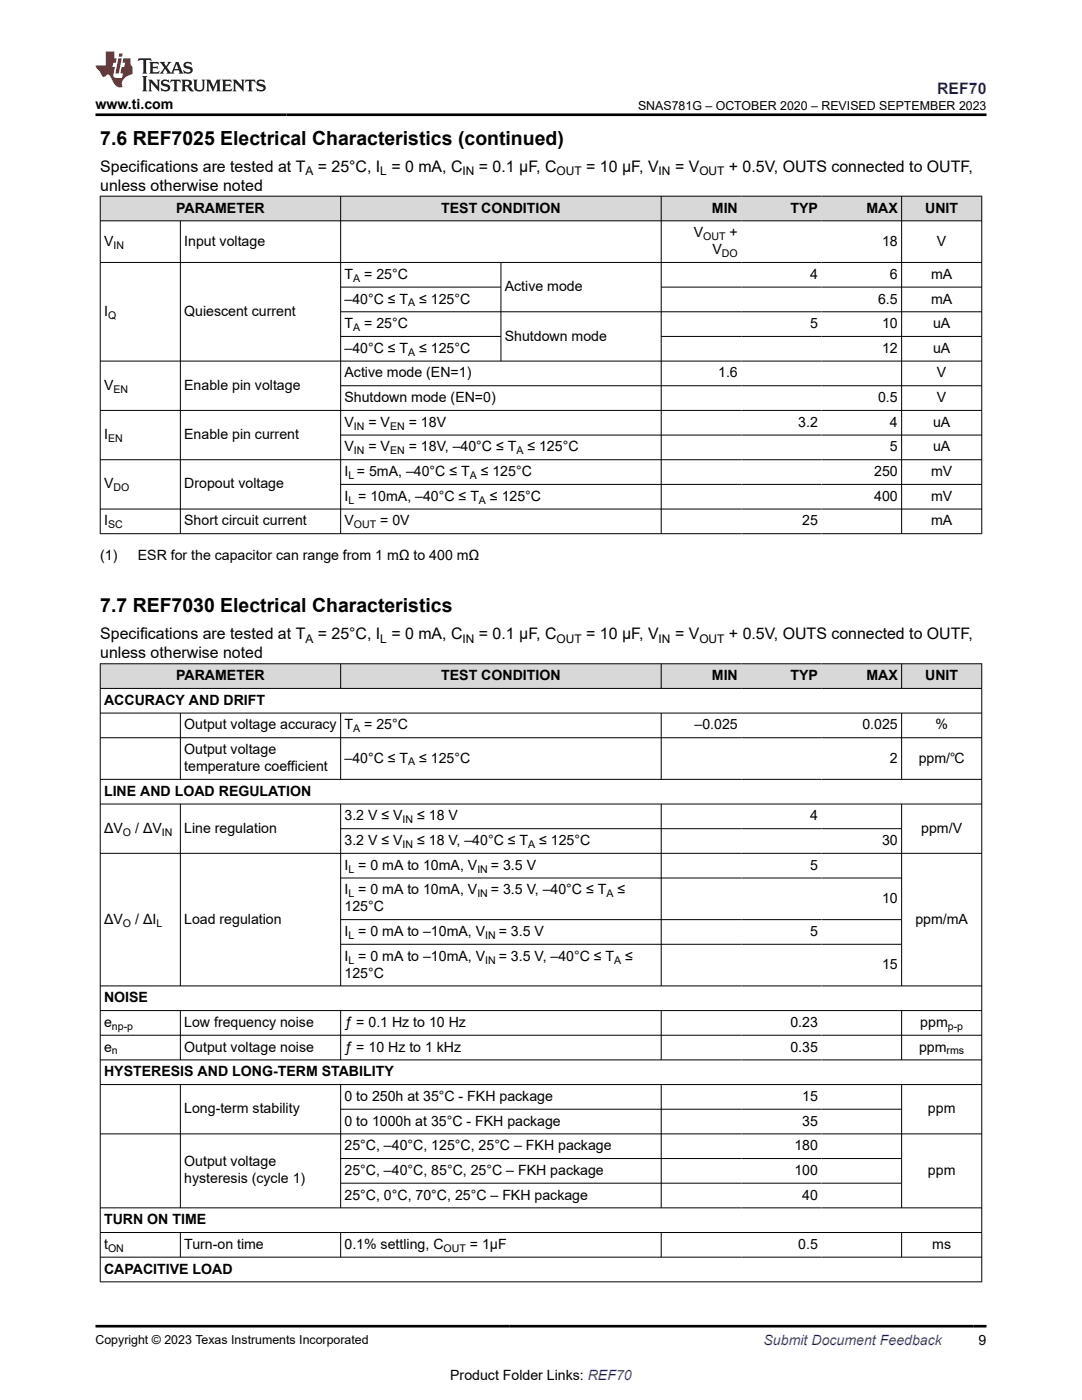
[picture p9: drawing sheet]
<svg xmlns="http://www.w3.org/2000/svg" width="216mm" height="279mm" viewBox="0 0 216 279" stroke-linecap="round" stroke-linejoin="round" font-family="sans-serif">
<defs><g id="words">
<g font-size="3.9">
<text x="20" y="28.8">7.6 REF7025 Electrical Characteristics (continued)</text>
<text x="20" y="122.2">7.7 REF7030 Electrical Characteristics</text>
</g>
<text font-size="3.2" fill="#00f" x="187" y="18.7">REF70</text>
<g font-size="3.2">
<text x="20" y="34.3">Specifications are tested at T</text>
<text x="63.4" y="34.3">= 25°C, I = 0 mA, C</text>
<text x="95.6" y="34.3">= 0.1 µF, C</text>
<text x="117" y="34.3">= 10 µF, V</text>
<text x="134.7" y="34.3">= V</text>
<text x="145.5" y="34.3">+ 0.5V, OUTS connected to OUTF,</text>
<text x="20" y="38.1">unless otherwise noted</text>
<text x="20" y="127.6">Specifications are tested at T</text>
<text x="20" y="131.4">unless otherwise noted</text>
<text x="63.4" y="127.6">= 25°C, I = 0 mA, C</text>
<text x="95.6" y="127.6">= 0.1 µF, C</text>
<text x="117" y="127.6">= 10 µF, V</text>
<text x="134.7" y="127.6">= V</text>
<text x="145.5" y="127.6">+ 0.5V, OUTS connected to OUTF,</text>
</g>
<g font-size="2.8">
<text x="19.1" y="21.8">www.ti.com</text>
<text x="35.2" y="42.4">PARAMETER</text>
<text x="88" y="42.4">TEST CONDITION</text>
<text x="138.4" y="47.3">V</text>
<text x="142" y="42.4">MIN</text>
<text x="145.6" y="47.3">+</text>
<text x="157.7" y="42.4">TYP</text>
<text x="172.9" y="42.4">MAX</text>
<text x="184.6" y="42.4">UNIT</text>
<text x="20.8" y="49">V</text>
<text x="36.8" y="49">Input voltage</text>
<text x="142.2" y="50.7">V</text>
<text x="176" y="49">18</text>
<text x="187" y="49">V</text>
<text x="68.7" y="55.7">T</text>
<text x="72.7" y="55.7">= 25°C</text>
<text x="100.7" y="58.1">Active mode</text>
<text x="161.6" y="55.7">4</text>
<text x="177.6" y="55.7">6</text>
<text x="185.8" y="55.7">mA</text>
<text x="20.8" y="63">I</text>
<text x="36.8" y="63">Quiescent current</text>
<text x="68.7" y="60.6">–40°C ≤ T</text>
<text x="68.7" y="65.5">T</text>
<text x="72.7" y="65.5">= 25°C</text>
<text x="83.7" y="60.6">≤ 125°C</text>
<text x="161.6" y="65.5">5</text>
<text x="175.2" y="60.6">6.5</text>
<text x="176" y="65.5">10</text>
<text x="185.8" y="60.6">mA</text>
<text x="186.2" y="65.5">uA</text>
<text x="68.7" y="70.4">–40°C ≤ T</text>
<text x="83.7" y="70.4">≤ 125°C</text>
<text x="100.7" y="68">Shutdown mode</text>
<text x="176" y="70.4">12</text>
<text x="186.2" y="70.4">uA</text>
<text x="20.8" y="77.8">V</text>
<text x="36.8" y="77.8">Enable pin voltage</text>
<text x="68.7" y="75.3">Active mode (EN=1)</text>
<text x="143.3" y="75.3">1.6</text>
<text x="187" y="75.3">V</text>
<text x="68.7" y="80.3">Shutdown mode (EN=0)</text>
<text x="175.2" y="80.3">0.5</text>
<text x="187" y="80.3">V</text>
<text x="20.8" y="87.6">I</text>
<text x="36.8" y="87.6">Enable pin current</text>
<text x="68.7" y="85.2">V</text>
<text x="73.5" y="85.2">= V</text>
<text x="81.6" y="85.2">= 18V</text>
<text x="159.3" y="85.2">3.2</text>
<text x="177.6" y="85.2">4</text>
<text x="186.2" y="85.2">uA</text>
<text x="68.7" y="90.1">V</text>
<text x="68.7" y="95">I = 5mA, –40°C ≤ T</text>
<text x="73.5" y="90.1">= V</text>
<text x="81.6" y="90.1">= 18V, –40°C ≤ T</text>
<text x="95.9" y="95">≤ 125°C</text>
<text x="105.2" y="90.1">≤ 125°C</text>
<text x="174.4" y="95">250</text>
<text x="177.6" y="90.1">5</text>
<text x="185.8" y="95">mV</text>
<text x="186.2" y="90.1">uA</text>
<text x="20.8" y="97.5">V</text>
<text x="36.8" y="97.5">Dropout voltage</text>
<text x="68.7" y="99.9">I = 10mA, –40°C ≤ T</text>
<text x="97.8" y="99.9">≤ 125°C</text>
<text x="174.4" y="99.9">400</text>
<text x="185.8" y="99.9">mV</text>
<text x="20.8" y="104.9">I</text>
<text x="36.8" y="104.9">Short circuit current</text>
<text x="68.7" y="104.9">V</text>
<text x="75.9" y="104.9">= 0V</text>
<text x="160.1" y="104.9">25</text>
<text x="185.8" y="104.9">mA</text>
<text x="20" y="111.7">(1)</text>
<text x="27.5" y="111.7">ESR for the capacitor can range from 1 mΩ to 400 mΩ</text>
<text x="35.2" y="135.7">PARAMETER</text>
<text x="88" y="135.7">TEST CONDITION</text>
<text x="142" y="135.7">MIN</text>
<text x="157.7" y="135.7">TYP</text>
<text x="172.9" y="135.7">MAX</text>
<text x="184.6" y="135.7">UNIT</text>
<text x="20.8" y="140.7">ACCURACY AND DRIFT</text>
<text x="36.8" y="145.6">Output voltage accuracy</text>
<text x="68.7" y="145.6">T</text>
<text x="72.7" y="145.6">= 25°C</text>
<text x="138.6" y="145.6">–0.025</text>
<text x="172.1" y="145.6">0.025</text>
<text x="186.7" y="145.6">%</text>
<text x="36.8" y="150.5">Output voltage</text>
<text x="36.8" y="153.9">temperature coefficient</text>
<text x="68.7" y="152.2">–40°C ≤ T</text>
<text x="83.7" y="152.2">≤ 125°C</text>
<text x="177.6" y="152.2">2</text>
<text x="183.3" y="152.2">ppm/℃</text>
<text x="20.8" y="158.8">LINE AND LOAD REGULATION</text>
<text x="20.8" y="166.2">ΔV</text>
<text x="27" y="166.2">/ ΔV</text>
<text x="36.8" y="166.2">Line regulation</text>
<text x="68.7" y="163.7">3.2 V ≤ V</text>
<text x="83.2" y="163.7">≤ 18 V</text>
<text x="161.6" y="163.7">4</text>
<text x="183.8" y="166.2">ppm/V</text>
<text x="68.7" y="168.7">3.2 V ≤ V</text>
<text x="68.7" y="173.6">I = 0 mA to 10mA, V</text>
<text x="83.2" y="168.7">≤ 18 V, –40°C ≤ T</text>
<text x="98" y="173.6">= 3.5 V</text>
<text x="107.6" y="168.7">≤ 125°C</text>
<text x="161.6" y="173.6">5</text>
<text x="176" y="168.7">30</text>
<text x="68.7" y="178.5">I = 0 mA to 10mA, V</text>
<text x="98" y="178.5">= 3.5 V, –40°C ≤ T</text>
<text x="123.2" y="178.5">≤</text>
<text x="20.8" y="184.3">ΔV</text>
<text x="27" y="184.3">/ ΔI</text>
<text x="36.8" y="184.3">Load regulation</text>
<text x="68.7" y="181.9">125°C</text>
<text x="176" y="180.2">10</text>
<text x="182.7" y="184.3">ppm/mA</text>
<text x="68.7" y="186.8">I = 0 mA to –10mA, V</text>
<text x="68.7" y="191.7">I = 0 mA to –10mA, V</text>
<text x="99.5" y="186.8">= 3.5 V</text>
<text x="99.5" y="191.7">= 3.5 V, –40°C ≤ T</text>
<text x="124.8" y="191.7">≤</text>
<text x="161.6" y="186.8">5</text>
<text x="68.7" y="195.1">125°C</text>
<text x="176" y="193.4">15</text>
<text x="20.8" y="200">NOISE</text>
<text x="20.8" y="205">e</text>
<text x="20.8" y="209.9">e</text>
<text x="36.8" y="205">Low frequency noise</text>
<text x="36.8" y="209.9">Output voltage noise</text>
<text x="68.7" y="205">ƒ = 0.1 Hz to 10 Hz</text>
<text x="68.7" y="209.9">ƒ = 10 Hz to 1 kHz</text>
<text x="157.7" y="205">0.23</text>
<text x="157.7" y="209.9">0.35</text>
<text x="183.4" y="209.9">ppm</text>
<text x="183.6" y="205">ppm</text>
<text x="20.8" y="214.8">HYSTERESIS AND LONG-TERM STABILITY</text>
<text x="68.7" y="219.7">0 to 250h at 35°C - FKH package</text>
<text x="160.1" y="219.7">15</text>
<text x="36.8" y="222.2">Long-term stability</text>
<text x="68.7" y="224.6">0 to 1000h at 35°C - FKH package</text>
<text x="160.1" y="224.6">35</text>
<text x="185.2" y="222.2">ppm</text>
<text x="36.8" y="232.8">Output voltage</text>
<text x="68.7" y="229.6">25°C, –40°C, 125°C, 25°C – FKH package</text>
<text x="158.5" y="229.6">180</text>
<text x="36.8" y="236.2">hysteresis (cycle 1)</text>
<text x="68.7" y="234.5">25°C, –40°C, 85°C, 25°C – FKH package</text>
<text x="68.7" y="239.4">25°C, 0°C, 70°C, 25°C – FKH package</text>
<text x="158.5" y="234.5">100</text>
<text x="160.1" y="239.4">40</text>
<text x="185.2" y="234.5">ppm</text>
<text x="20.8" y="244.3">TURN ON TIME</text>
<text x="20.8" y="249.2">t</text>
<text x="36.8" y="249.2">Turn-on time</text>
<text x="68.7" y="249.2">0.1% settling, C</text>
<text x="93.8" y="249.2">= 1µF</text>
<text x="159.3" y="249.2">0.5</text>
<text x="186" y="249.2">ms</text>
<text x="20.8" y="254.2">CAPACITIVE LOAD</text>
<text x="195.3" y="268.5">9</text>
<text x="89.8" y="275.3">Product Folder Links: REF70</text>
</g>
<text font-size="2.8" fill="#00f" x="152.4" y="268.5">Submit Document Feedback</text>
<g font-size="2.5">
<text x="127.3" y="21.9">SNAS781G – OCTOBER 2020 – REVISED SEPTEMBER 2023</text>
<text x="19.1" y="268.2">Copyright © 2023 Texas Instruments Incorporated</text>
</g>
<g font-size="2.4">
<text x="60.9" y="34.9">A</text>
<text x="75.9" y="34.9">L</text>
<text x="92.3" y="34.9">IN</text>
<text x="111.1" y="34.9">OUT</text>
<text x="131.4" y="34.9">IN</text>
<text x="139.5" y="34.9">OUT</text>
<text x="60.9" y="128.2">A</text>
<text x="75.9" y="128.2">L</text>
<text x="92.3" y="128.2">IN</text>
<text x="111.1" y="128.2">OUT</text>
<text x="131.4" y="128.2">IN</text>
<text x="139.5" y="128.2">OUT</text>
</g>
<g font-size="2.1">
<text x="140.3" y="47.9">OUT</text>
<text x="22.6" y="49.6">IN</text>
<text x="144" y="51.3">DO</text>
<text x="70.5" y="56.2">A</text>
<text x="21.6" y="63.6">Q</text>
<text x="81.5" y="61.1">A</text>
<text x="70.5" y="66.1">A</text>
<text x="81.5" y="71">A</text>
<text x="22.6" y="78.4">EN</text>
<text x="21.6" y="88.2">EN</text>
<text x="70.6" y="85.7">IN</text>
<text x="77.8" y="85.7">EN</text>
<text x="69.5" y="95.6">L</text>
<text x="70.6" y="90.7">IN</text>
<text x="77.8" y="90.7">EN</text>
<text x="93.7" y="95.6">A</text>
<text x="103" y="90.7">A</text>
<text x="22.6" y="98">DO</text>
<text x="69.5" y="100.5">L</text>
<text x="95.6" y="100.5">A</text>
<text x="21.6" y="105.4">SC</text>
<text x="70.6" y="105.4">OUT</text>
<text x="70.5" y="146.1">A</text>
<text x="81.5" y="152.8">A</text>
<text x="24.5" y="166.8">O</text>
<text x="32.3" y="166.8">IN</text>
<text x="80.3" y="164.3">IN</text>
<text x="80.3" y="169.2">IN</text>
<text x="105.4" y="169.2">A</text>
<text x="69.5" y="174.1">L</text>
<text x="69.5" y="179.1">L</text>
<text x="95.3" y="174.1">IN</text>
<text x="95.3" y="179.1">IN</text>
<text x="121" y="179.1">A</text>
<text x="24.5" y="184.9">O</text>
<text x="31.2" y="184.9">L</text>
<text x="69.5" y="187.4">L</text>
<text x="96.8" y="187.4">IN</text>
<text x="69.5" y="192.3">L</text>
<text x="96.8" y="192.3">IN</text>
<text x="122.6" y="192.3">A</text>
<text x="22.3" y="205.5">np-p</text>
<text x="189.1" y="205.5">p-p</text>
<text x="22.3" y="210.4">n</text>
<text x="188.9" y="210.4">rms</text>
<text x="21.6" y="249.8">ON</text>
<text x="88.5" y="249.8">OUT</text>
</g>
</g></defs>
<g fill="#d8d8d8">
<path d="M20 39.1h175.9v5h-175.9z" fill-rule="evenodd"/>
<path d="M20.1 39.2h47.8v4.8h-47.8z" fill-rule="evenodd"/>
<path d="M68 39.2h63.9v4.8h-63.9z" fill-rule="evenodd"/>
<path d="M132 39.2h15.9v4.8h-15.9z" fill-rule="evenodd"/>
<path d="M147.9 39.2h16v4.8h-16z" fill-rule="evenodd"/>
<path d="M163.9 39.2h15.9v4.8h-15.9z" fill-rule="evenodd"/>
<path d="M180 39.2h15.8v4.8h-15.8z" fill-rule="evenodd"/>
</g>
<g fill="none" stroke="#000" stroke-width=".2">
<path d="M19.9 39.1h176.1M20 39.1v67.5M68 39.1v67.5M131.9 39.1v67.5M179.9 39.1v67.5M195.9 39.1v67.5M19.9 44.1h176.1M19.9 52.4h176.1M36 44.1v62.5M68 57.3h32M100 52.4v19.7M131.9 57.3h64.1"/>
<path d="M19.9 72.1h176.1M68 62.2h128M68 67.1h32M68 77h128M131.9 67.1h64.1M19.9 91.7h176.1M68 86.8h128M68 96.7h128M196 81.9h-176.1M19.9 101.6h176.1M19.9 106.5h176.1"/>
</g>
<g fill="#d8d8d8">
<path d="M20 132.5h175.9v4.9h-175.9z" fill-rule="evenodd"/>
<path d="M20.1 132.5h47.8v4.8h-47.8z" fill-rule="evenodd"/>
<path d="M68 132.5h63.9v4.8h-63.9z" fill-rule="evenodd"/>
<path d="M132 132.5h15.9v4.8h-15.9z" fill-rule="evenodd"/>
<path d="M147.9 132.5h16v4.8h-16z" fill-rule="evenodd"/>
<path d="M163.9 132.5h15.9v4.8h-15.9z" fill-rule="evenodd"/>
<path d="M180 132.5h15.8v4.8h-15.8z" fill-rule="evenodd"/>
</g>
<g fill="none" stroke="#000" stroke-width=".2">
<path d="M19.9 132.5h176.1M19.9 137.4h176.1M20 132.4v123.5M68 132.4v5.1M131.9 132.4v5.1M179.9 132.4v5.1M195.9 132.4v123.5M19.9 142.3h176.1M19.9 147.2h176.1M19.9 155.5h176.1M36 142.3v13.3M68 142.3v13.3"/>
<path d="M131.9 142.3v13.3M179.9 142.3v13.3M19.9 160.5h176.1M19.9 170.3h176.1M36 160.5v36.3M68 160.5v36.3M68 165.4h112M68 175.2h112M131.9 160.5v36.3M179.9 160.5v36.3M19.9 196.8h176.1M68 183.5h112"/>
<path d="M68 188.5h112M19.9 201.7h176.1M19.9 206.6h176.1M19.9 211.5h176.1M19.9 216.4h176.1M36 201.7v9.9M36 216.4v24.7M68 201.7v9.9M68 216.4v24.7M131.9 201.7v9.9M131.9 216.4v24.7M179.9 201.7v9.9"/>
<path d="M179.9 216.4v24.7M19.9 226.3h176.1M68 221.4h112M68 231.2h112M68 236.1h112M19.9 241.1h176.1M19.9 246h176.1M19.9 250.9h176.1M19.9 255.8h176.1M36 246v5M68 246v5M131.9 246v5"/>
<path d="M179.9 246v5"/>
</g>
<path d="M27.7 11.6l-.2 .6 .5-.2h.6v.1v2.2l-.2 .4h1l-.2-.4v-2.2v-.1h.5l.5 .2-.1-.6zM29.8 12.4l.2 .3v1.6l-.2 .4h1.9l.1-.6a1.08 1.08 0 0 1-1.3 .2v-.7h.6l.4 .2v-.7l-.4 .2h-.6v-.5l.2-.2a1 1 0 0 1 1 .3l-.1-.5zM31.8 12.4l1 1.1-1 1.2h.9l-.2-.2 .4-.8 .5 .8-.2 .2h1.6l-.2-.2 .1-.5h1l.1 .5-.1 .2h.9l-.2-.4-.8-1.9h-.5l-1 2.1-.8-1.1 .9-1h-.8l.2 .2-.5 .6-.3-.6 .1-.2zM35.2 12.8l.4 1h-.8zM36.8 12.5a.65 .65 0 0 0-.2 .7 .65 .65 0 0 0 .6 .5l.7 .1 .1 .3a.79 .79 0 0 1-.7 .4 .79 .79 0 0 1-.7-.5l.1 .7 .2-.1a.93 .93 0 0 0 1.1 0 .93 .93 0 0 0 .4-.9 1.46 1.46 0 0 0-1.2-.6l-.1-.3a1.09 1.09 0 0 1 1.2 .2l-.2-.6-.1 .1-.6-.2zM28.4 15.2l.2 .4v2.2l-.2 .4h1l-.2-.4v-2.2l.2-.4zM29.6 15.9l.2 .4v1.5l-.2 .4h.8l-.3-.4v-1.3l1.7 1.8v-2l.2-.4h-.8l.2 .2 .1 1.1-1.2-1.3zM32.3 16a.65 .65 0 0 0-.2 .8 .65 .65 0 0 0 .7 .4l.6 .2 .1 .2a.79 .79 0 0 1-.7 .4 .79 .79 0 0 1-.7-.5l.1 .7 .2-.1a.93 .93 0 0 0 1.1 .1 .93 .93 0 0 0 .4-1 1.46 1.46 0 0 0-1.2-.5l-.1-.4a1.09 1.09 0 0 1 1.2 .2l-.2-.6-.1 .1-.6-.1zM34.1 15.9l-.1 .6a.63 .63 0 0 1 .7-.3l.1 1.6-.3 .4h1l-.2-.4v-1.6a.66 .66 0 0 1 .8 .3l-.1-.6zM36.2 15.9l.2 .4v1.5l-.2 .4h.9l-.2-.2v-.7h.5l.1 .2a.79 .79 0 0 0 1.2 .6l-1-.9a.61 .61 0 0 0 .6-.6 .61 .61 0 0 0-.5-.7zM36.9 16.2h.2a.47 .47 0 0 1 .5 .1 .47 .47 0 0 1 .1 .5l-.2 .1-.6 .1zM38.5 15.9l.2 .2a2.27 2.27 0 0 0 .4 2 1.04 1.04 0 0 0 1.7-.7v-1.3l.2-.2h-.8l.2 .4v1.1a.6 .6 0 0 1-.6 .6 .6 .6 0 0 1-.6-.6v-1.1l.3-.4zM41.1 15.9l.2 .4v1.5l-.2 .4h.7l-.2-.4v-1.4l.9 1.9 .8-1.9v1.4l-.2 .4h1l-.3-.4v-1.5l.3-.4h-.8l-.7 1.5-.7-1.5zM44.3 15.9l.2 .4v1.5l-.2 .4h1.9l.1-.6a1.09 1.09 0 0 1-1.3 .2v-.7h.6l.4 .2v-.6l-.4 .2h-.6v-.6l.2-.1a1.01 1.01 0 0 1 1 .3l-.1-.6zM46.4 15.9l.3 .4v1.5l-.3 .4h.8l-.2-.4v-1.3l1.6 1.8v-2l.2-.4h-.7l.2 .2v1.1l-1.2-1.3zM49 15.9l-.1 .6a.63 .63 0 0 1 .8-.3v1.6l-.3 .4h1l-.2-.4v-1.6a.66 .66 0 0 1 .8 .3l-.1-.6zM51.4 16a.65 .65 0 0 0-.2 .8 .65 .65 0 0 0 .6 .4l.6 .2 .2 .2a.79 .79 0 0 1-.8 .4 .79 .79 0 0 1-.6-.5l.1 .7 .2-.1a.93 .93 0 0 0 1 .1 .93 .93 0 0 0 .5-1 1.46 1.46 0 0 0-1.3-.5l-.1-.4a1.09 1.09 0 0 1 1.3 .2l-.2-.6-.2 .1-.5-.1z" fill="#231f20"/>
<path d="M21.1 10.3v2.7h-2.1l.1 .4 .9 1a.95 .95 0 0 0 .9 .9 .59 .59 0 0 1 .6-.4 .59 .59 0 0 1 .5 .3l.4 .8a1.59 1.59 0 0 0 2.1 1.4 1.61 1.61 0 0 1 1-2.3l1-.3-.1-1.5a1.59 1.59 0 0 1-.4-1.7h-1.4l-.2 .9h.5l-.1 .9h-.5l-.2 .9v.3l.4 .1-.2 .9h-.6a.73 .73 0 0 1-1.1-.7l.3-1.5h-.5l.2-.9h.5l.2-.9h-.5v-1.3zM23.6 11.6l-.6 3.1h.7l.6-3.1zM23.8 10.7l-.1 .6h.7l.1-.6z" fill="#ed1c24"/>
<path d="M19.1 22.9h177.8M19.1 264.7h177.8" fill="none" stroke="#000" stroke-width=".53"/>
<use href="#words"/>
</svg>
